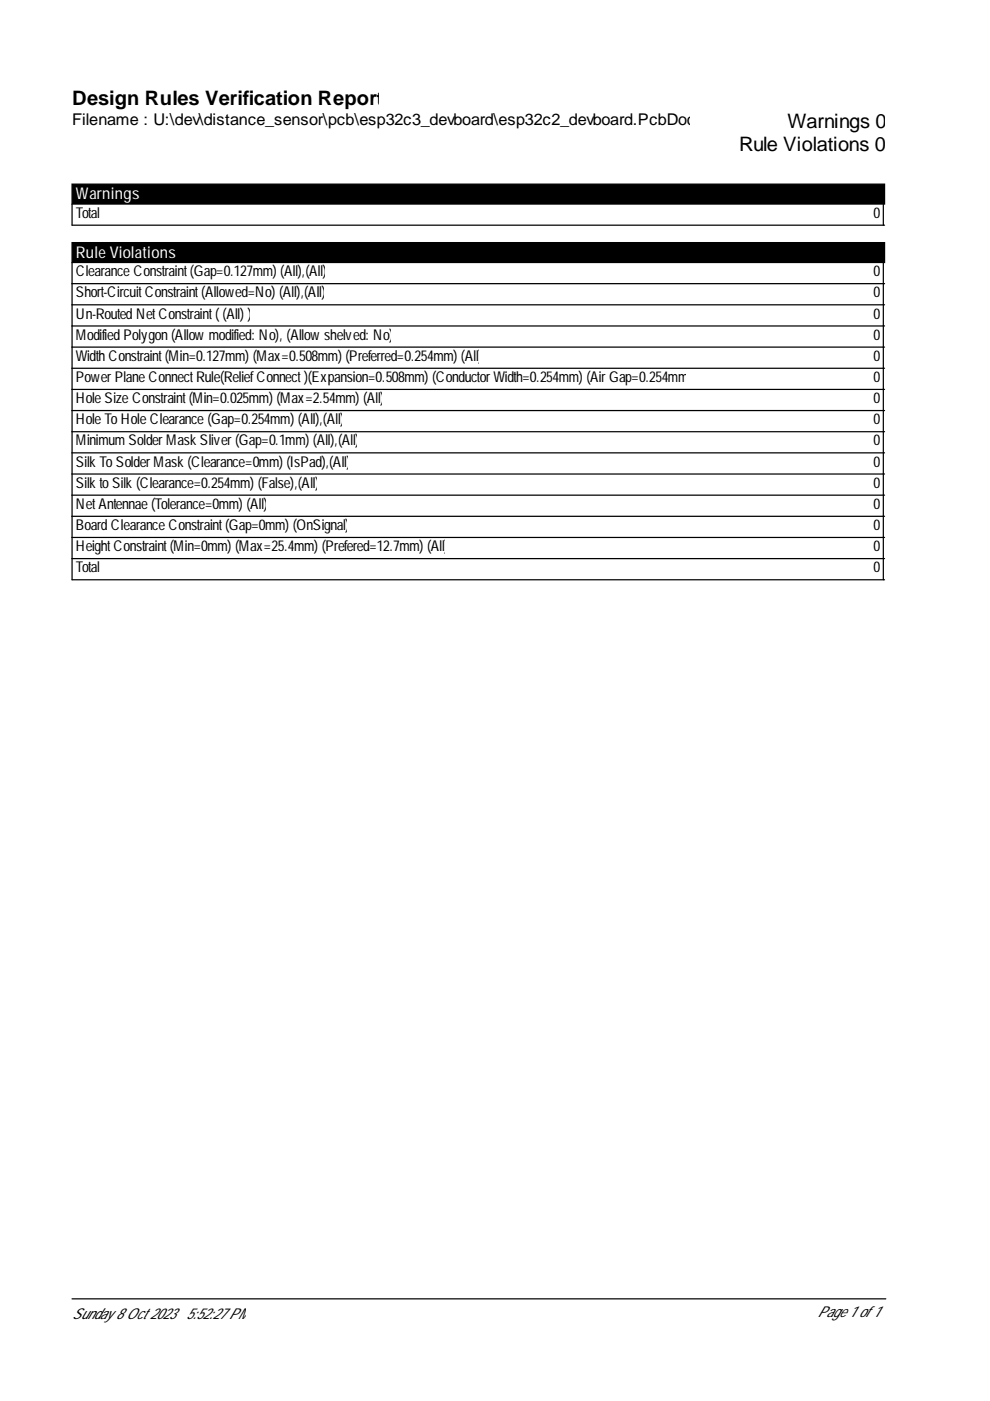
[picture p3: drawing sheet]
<svg xmlns="http://www.w3.org/2000/svg" width="210mm" height="297mm" viewBox="0 0 210 297" stroke-linecap="round" stroke-linejoin="round" font-family="sans-serif">
<defs><g id="words">
<g font-size="4.2">
<text x="15.3" y="22.3">Design Rules Verification Report</text>
<text x="167" y="27">Warnings 0</text>
<text x="156.7" y="32">Rule Violations 0</text>
</g>
<text font-size="3.4" x="15.3" y="26.6">Filename : U:\dev\distance_sensor\pcb\esp32c3_devboard\esp32c2_devboard.PcbDoc</text>
<g font-size="3.4" fill="#fff">
<text x="16.1" y="42.2">Warnings</text>
<text x="16.1" y="54.6">Rule Violations</text>
</g>
<g font-size="3.2">
<text x="16.1" y="46.2">Total</text>
<text x="185.2" y="46.2">0</text>
<text x="16.1" y="58.6">Clearance Constraint(Gap=0.127mm) (All),(All)</text>
<text x="185.2" y="58.6">0</text>
<text x="16.1" y="63.1">Short-CircuitConstraint(Allowed=No) (All),(All)</text>
<text x="185.2" y="63.1">0</text>
<text x="16.1" y="67.5">Un-Routed NetConstraint((All) )</text>
<text x="185.2" y="67.5">0</text>
<text x="16.1" y="72">Modified Polygon (Allowmodified: No), (Allowshelved: No)</text>
<text x="16.1" y="76.5">Width Constraint(Min=0.127mm) (Max=0.508mm) (Preferred=0.254mm) (All)</text>
<text x="185.2" y="72">0</text>
<text x="185.2" y="76.5">0</text>
<text x="16.1" y="81">PowerPlane ConnectRule(ReliefConnect)(Expansion=0.508mm) (ConductorWidth=0.254mm) (AirGap=0.254mm)</text>
<text x="185.2" y="81">0</text>
<text x="16.1" y="85.5">Hole Size Constraint(Min=0.025mm) (Max=2.54mm) (All)</text>
<text x="16.1" y="90">Hole ToHole Clearance (Gap=0.254mm) (All),(All)</text>
<text x="185.2" y="85.5">0</text>
<text x="185.2" y="90">0</text>
<text x="16.1" y="94.4">MinimumSolderMask Sliver(Gap=0.1mm) (All),(All)</text>
<text x="185.2" y="94.4">0</text>
<text x="16.1" y="98.9">Silk ToSolderMask (Clearance=0mm) (IsPad),(All)</text>
<text x="185.2" y="98.9">0</text>
<text x="16.1" y="103.4">Silk toSilk (Clearance=0.254mm) (False),(All)</text>
<text x="16.1" y="107.9">NetAntennae (Tolerance=0mm) (All)</text>
<text x="185.2" y="103.4">0</text>
<text x="185.2" y="107.9">0</text>
<text x="16.1" y="112.4">Board Clearance Constraint(Gap=0mm) (OnSignal)</text>
<text x="185.2" y="112.4">0</text>
<text x="16.1" y="116.9">HeightConstraint(Min=0mm) (Max=25.4mm) (Prefered=12.7mm) (All)</text>
<text x="185.2" y="116.9">0</text>
<text x="16.1" y="121.4">Total</text>
<text x="185.2" y="121.4">0</text>
<text x="15.3" y="279.6">Sunday 8Oct2023</text>
<text x="39.5" y="279.6">5:52:27PM</text>
<text x="173.3" y="279.3">Page 1 of1</text>
</g>
</g></defs>
<path d="M15.3 39h172.2v4.3h-172.2zM15.3 51.4h172.2v4.3h-172.2z" fill="#000" stroke="#000" stroke-width=".26"/>
<g fill="none" stroke="#000" stroke-width=".26">
<path d="M15.3 43.3v4.4h172.2M15.3 55.7v67.2h172.2M187.3 43.3v4.4M187.3 55.7v67.2M15.3 60.1h172.2M15.3 64.6h172.2M15.3 69.1h172.2M15.3 73.6h172.2M15.3 78.1h172.2M15.3 82.6h172.2M15.3 87h172.2M15.3 91.5h172.2"/>
<path d="M15.3 96h172.2M15.3 100.5h172.2M15.3 105h172.2M15.3 109.5h172.2M15.3 114h172.2M15.3 118.4h172.2M15.3 275.4h172.5"/>
</g>
<use href="#words"/>
</svg>
